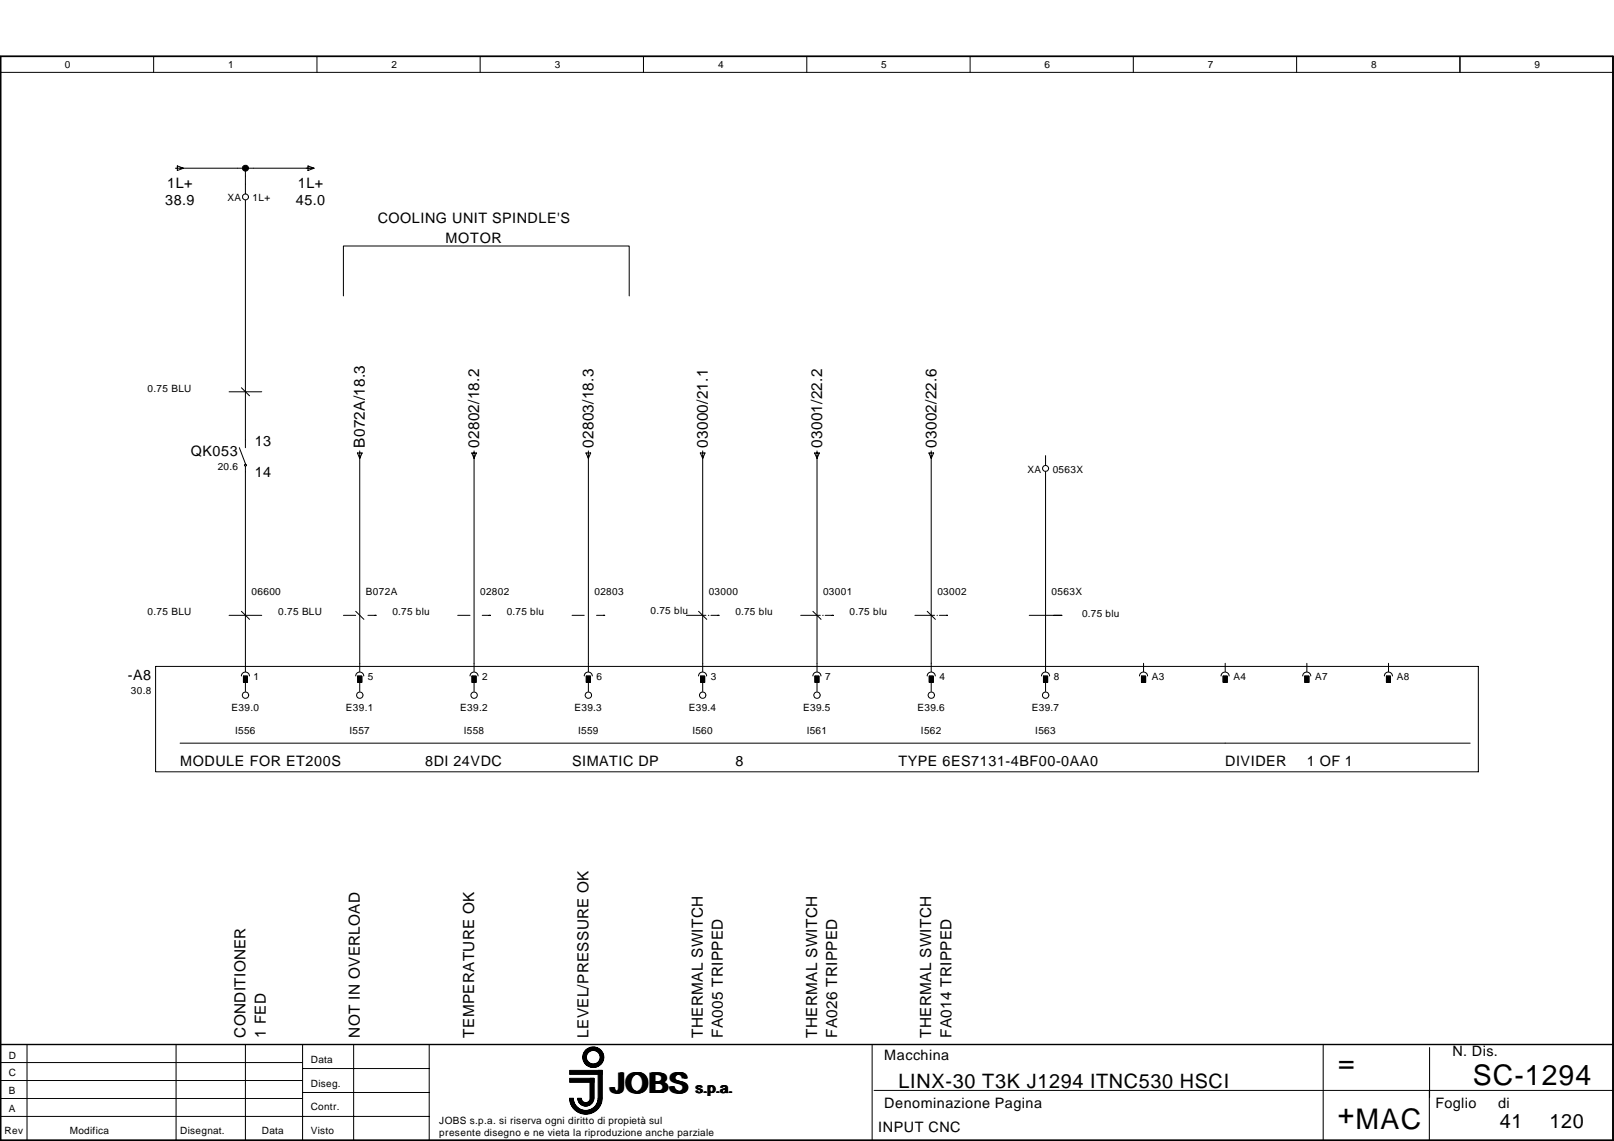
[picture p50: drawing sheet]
<svg xmlns="http://www.w3.org/2000/svg" width="297mm" height="210mm" viewBox="0 0 297 210" stroke-linecap="round" stroke-linejoin="round" font-family="sans-serif">
<defs><g id="words">
<g font-size="5.2">
<text x="246.3" y="197.2">=</text>
<text x="112.5" y="201">JOBS</text>
<text x="271.1" y="199.6">SC-1294</text>
<text x="246.2" y="206.7">+MAC</text>
</g>
<g font-size="3.6">
<text x="165.4" y="200.2">LINX-30 T3K J1294 ITNC530 HSCI</text>
<text x="276.1" y="207.6">41</text>
<text x="285.2" y="207.6">120</text>
</g>
<g font-size="2.8">
<text x="67.2" y="82.4" transform="rotate(-90 67.2 82.4)">B072A/18.3</text>
<text x="88.2" y="82.4" transform="rotate(-90 88.2 82.4)">02802/18.2</text>
<text x="109.2" y="82.4" transform="rotate(-90 109.2 82.4)">02803/18.3</text>
<text x="130.3" y="82.4" transform="rotate(-90 130.3 82.4)">03000/21.1</text>
<text x="151.3" y="82.4" transform="rotate(-90 151.3 82.4)">03001/22.2</text>
<text x="172.3" y="82.4" transform="rotate(-90 172.3 82.4)">03002/22.6</text>
<text x="45.2" y="190.9" transform="rotate(-90 45.2 190.9)">CONDITIONER</text>
<text x="48.9" y="190.9" transform="rotate(-90 48.9 190.9)">1 FED</text>
<text x="66.2" y="190.9" transform="rotate(-90 66.2 190.9)">NOT IN OVERLOAD</text>
<text x="87.2" y="190.9" transform="rotate(-90 87.2 190.9)">TEMPERATURE OK</text>
<text x="108.3" y="190.9" transform="rotate(-90 108.3 190.9)">LEVEL/PRESSURE OK</text>
<text x="129.3" y="190.9" transform="rotate(-90 129.3 190.9)">THERMAL SWITCH</text>
<text x="133.1" y="190.9" transform="rotate(-90 133.1 190.9)">FA005 TRIPPED</text>
<text x="150.4" y="190.9" transform="rotate(-90 150.4 190.9)">THERMAL SWITCH</text>
<text x="154.1" y="190.9" transform="rotate(-90 154.1 190.9)">FA026 TRIPPED</text>
<text x="171.4" y="190.9" transform="rotate(-90 171.4 190.9)">THERMAL SWITCH</text>
<text x="175.1" y="190.9" transform="rotate(-90 175.1 190.9)">FA014 TRIPPED</text>
</g>
<g font-size="2.6">
<text x="30.8" y="34.6">1L+</text>
<text x="54.8" y="34.6">1L+</text>
<text x="30.4" y="37.8">38.9</text>
<text x="54.5" y="37.8">45.0</text>
<text x="69.5" y="41.1">COOLING UNIT SPINDLE'S</text>
<text x="82" y="44.7">MOTOR</text>
<text x="35.1" y="83.8">QK053</text>
<text x="46.9" y="82">13</text>
<text x="46.9" y="87.7">14</text>
<text x="23.5" y="125.2">-A8</text>
<text x="33.1" y="141">MODULE FOR ET200S</text>
<text x="78.2" y="141">8DI 24VDC</text>
<text x="105.3" y="141">SIMATIC DP</text>
<text x="135.3" y="141">8</text>
<text x="165.4" y="141">TYPE 6ES7131-4BF00-0AA0</text>
<text x="225.5" y="141">DIVIDER</text>
<text x="240.5" y="141">1 OF 1</text>
<text x="162.7" y="195.1">Macchina</text>
<text x="267.3" y="194.3">N. Dis.</text>
<text x="128.1" y="201">s.p.a.</text>
<text x="162.7" y="203.9">Denominazione Pagina</text>
<text x="264.2" y="203.9">Foglio</text>
<text x="275.7" y="203.9">di</text>
<text x="161.6" y="208.3">INPUT CNC</text>
</g>
<g font-size="1.8">
<text x="12" y="12.6">0</text>
<text x="42" y="12.6">1</text>
<text x="72" y="12.6">2</text>
<text x="102.1" y="12.6">3</text>
<text x="132.2" y="12.6">4</text>
<text x="162.2" y="12.6">5</text>
<text x="192.3" y="12.6">6</text>
<text x="222.3" y="12.6">7</text>
<text x="252.4" y="12.6">8</text>
<text x="282.4" y="12.6">9</text>
<text x="41.8" y="37">XA</text>
<text x="46.5" y="37">1L+</text>
<text x="27.2" y="72.1">0.75 BLU</text>
<text x="40.1" y="86.4">20.6</text>
<text x="189.1" y="87">XA</text>
<text x="193.7" y="87">0563X</text>
<text x="27.2" y="113.2">0.75 BLU</text>
<text x="46.3" y="109.5">06600</text>
<text x="51.2" y="113.2">0.75 BLU</text>
<text x="67.3" y="109.5">B072A</text>
<text x="72.2" y="113.2">0.75 blu</text>
<text x="88.4" y="109.5">02802</text>
<text x="93.3" y="113.2">0.75 blu</text>
<text x="109.4" y="109.5">02803</text>
<text x="119.7" y="113">0.75 blu</text>
<text x="130.4" y="109.5">03000</text>
<text x="135.3" y="113.2">0.75 blu</text>
<text x="151.5" y="109.5">03001</text>
<text x="156.4" y="113.2">0.75 blu</text>
<text x="172.5" y="109.5">03002</text>
<text x="193.5" y="109.5">0563X</text>
<text x="199.1" y="113.5">0.75 blu</text>
<text x="46.7" y="125.2">1</text>
<text x="67.7" y="125.2">5</text>
<text x="88.7" y="125.2">2</text>
<text x="109.8" y="125.2">6</text>
<text x="130.8" y="125.2">3</text>
<text x="151.9" y="125.2">7</text>
<text x="172.9" y="125.2">4</text>
<text x="193.9" y="125.2">8</text>
<text x="212" y="125.2">A3</text>
<text x="227" y="125.2">A4</text>
<text x="242" y="125.2">A7</text>
<text x="257" y="125.2">A8</text>
<text x="24.1" y="127.7">30.8</text>
<text x="42.6" y="130.8">E39.0</text>
<text x="63.7" y="130.8">E39.1</text>
<text x="84.7" y="130.8">E39.2</text>
<text x="105.7" y="130.8">E39.3</text>
<text x="126.8" y="130.8">E39.4</text>
<text x="147.8" y="130.8">E39.5</text>
<text x="168.8" y="130.8">E39.6</text>
<text x="189.9" y="130.8">E39.7</text>
<text x="43.3" y="135.1">I556</text>
<text x="64.3" y="135.1">I557</text>
<text x="85.3" y="135.1">I558</text>
<text x="106.4" y="135.1">I559</text>
<text x="127.4" y="135.1">I560</text>
<text x="148.5" y="135.1">I561</text>
<text x="169.5" y="135.1">I562</text>
<text x="190.5" y="135.1">I563</text>
<text x="1.6" y="194.7">D</text>
<text x="57.2" y="195.5">Data</text>
<text x="1.6" y="201.3">B</text>
<text x="1.6" y="198">C</text>
<text x="57.2" y="199.9">Diseg.</text>
<text x=".8" y="208.7">Rev</text>
<text x="1.6" y="204.6">A</text>
<text x="12.9" y="208.7">Modifica</text>
<text x="33.1" y="208.7">Disegnat.</text>
<text x="48.2" y="208.7">Data</text>
<text x="57.2" y="204.3">Contr.</text>
<text x="57.2" y="208.7">Visto</text>
<text x="80.9" y="206.8">JOBS s.p.a. si riserva ogni diritto di propietà sul</text>
<text x="80.9" y="209">presente disegno e ne vieta la riproduzione anche parziale</text>
</g>
</g></defs>
<g fill="none" stroke="#000" stroke-width=".18">
<path d="M.1 10.4h296.8v199.4h-296.8zM.1 13.3h296.8M28.3 10.4v2.9M58.3 10.4v2.9M88.4 10.4v2.9M118.4 10.4v2.9M148.5 10.4v2.9M178.5 10.4v2.9M208.6 10.4v2.9M238.6 10.4v2.9M268.7 10.4v2.9M63.2 54.4v-9.1h52.6v9.1"/>
<path d="M42.2 72.1h6M42.2 113.2h6M63.2 113.2h2.3M67.7 113.2h1.5M84.2 113.2h2.3M88.7 113.2h1.6M105.3 113.2h2.2M109.8 113.2h1.5M126.3 113.2h3.6M130.4 113.2h.1M130.8 113.2h1.5M147.4 113.2h3.6"/>
<path d="M151.4 113.2h.1M151.9 113.2h1.5M168.4 113.2h3.6M172.4 113.2h.1M172.9 113.2h1.5M189.4 113.2h6M28.6 122.6h243.5v19.4h-243.5zM.1 198.8h55.6M.1 195.5h55.6M.1 192.2h296.8M5 192.2v17.6M32.4 192.2v17.6"/>
<path d="M45.2 192.2v17.6M55.7 192.2v17.6M55.7 196.6h23.3M65.1 192.2v17.6M79 192.2v17.6M160.5 192.2v17.6M243.5 192.2v17.6M263.1 192.7v9.2M.1 205.4h78.9M.1 202.1h55.6M55.7 201h23.3M105 202a2.85 2.85 0 0 0 2.8 2.8 2.85 2.85 0 0 0 2.9-2.8"/>
<path d="M105 202a2.77 2.77 0 0 0 2.8 2.7 2.77 2.77 0 0 0 2.8-2.7M105.1 202a2.69 2.69 0 0 0 2.7 2.7 2.69 2.69 0 0 0 2.7-2.7M105.2 202a2.63 2.63 0 0 0 2.6 2.6 2.63 2.63 0 0 0 2.6-2.6M105.3 202a2.54 2.54 0 0 0 2.5 2.5 2.54 2.54 0 0 0 2.5-2.5M105.3 202a2.47 2.47 0 0 0 2.5 2.4 2.47 2.47 0 0 0 2.5-2.4M105.4 202a2.39 2.39 0 0 0 2.4 2.4 2.39 2.39 0 0 0 2.4-2.4M106.3 202a1.49 1.49 0 0 0 1.5 1.5 1.49 1.49 0 0 0 1.5-1.5M106.4 202a1.42 1.42 0 0 0 1.4 1.4 1.42 1.42 0 0 0 1.4-1.4M106.5 202a1.34 1.34 0 0 0 1.3 1.3 1.34 1.34 0 0 0 1.4-1.3M106.5 202a1.27 1.27 0 0 0 1.3 1.3 1.27 1.27 0 0 0 1.3-1.3M106.6 202a1.19 1.19 0 0 0 1.2 1.2 1.19 1.19 0 0 0 1.2-1.2M106.7 202a1.12 1.12 0 0 0 1.1 1.1 1.12 1.12 0 0 0 1.1-1.1"/>
<path d="M106.8 202a1.04 1.04 0 0 0 1 1.1 1.04 1.04 0 0 0 1-1.1M106.8 202a.96 .96 0 0 0 1 1 .96 .96 0 0 0 1-1M106.9 202a.89 .89 0 0 0 .9 .9 .89 .89 0 0 0 .9-.9M107 202a.81 .81 0 0 0 .8 .8 .81 .81 0 0 0 .8-.8M110.1 202a2.3 2.3 0 0 1-2.3 2.3 2.3 2.3 0 0 1-2.3-2.3 2.32 2.32 0 0 0 2.3 2.3 2.32 2.32 0 0 0 2.3-2.3M110.7 202a2.94 2.94 0 0 1-2.9 2.9 2.94 2.94 0 0 1-3-2.9 3 3 0 0 0 3 3 3 3 0 0 0 3-3M160.9 200.6h136M263.1 200.6v9.2"/>
<circle cx="109.2" cy="194.5" r="1.33"/>
<circle cx="109.2" cy="194.5" r="1.48"/>
<circle cx="109.2" cy="194.5" r="1.55"/>
<circle cx="109.2" cy="194.5" r="1.85"/>
<circle cx="109.2" cy="194.5" r="1.25"/>
<circle cx="109.2" cy="194.5" r="1.78"/>
<circle cx="109.2" cy="194.5" r="1.4"/>
<circle cx="109.2" cy="194.5" r="1.63"/>
<circle cx="109.2" cy="194.5" r="1.69"/>
<circle cx="109.2" cy="194.5" r="1.92"/>
</g>
<path d="M.1 10.4h296.8v199.4h-296.8zM.1 192.2h296.8" fill="none" stroke="#000" stroke-width=".26"/>
<g fill="#000" stroke="#000" stroke-width=".18">
<path d="M104.8 196.9h6v.8h-6zM104.8 198.4h4.5v.7h-4.5zM108.6 198.4h.7v3.7h-.7zM110.1 196.9h.7v5.2h-.7z"/>
<circle cx="45.2" cy="30.9" r=".55"/>
</g>
<g fill="none" stroke="#000" stroke-width=".19">
<path d="M32.3 30.9h25.4M32.6 30.5l1.2 .4-1.2 .5zM45.2 30.9v4.7M45.2 36.8v45.6M56.7 30.5l1.1 .4-1.1 .5zM44.4 71.3l1.5 1.5M44 82.4l1.2 2.9M45 85.5l.3-.1v.3h-.2zM45.2 85.9v37.6M65.8 83.3h.9l-.5 1zM66.2 83v40.5M86.8 83.3h.9l-.5 1z"/>
<path d="M87.2 83v40.5M107.8 83.3h.9l-.4 1zM108.3 83v40.5M128.9 83.3h.8l-.4 1zM129.3 83v40.5M149.9 83.3h.9l-.4 1zM150.4 83v40.5M171 83.3h.8l-.4 1zM171.4 83v40.5M192.4 83.8v1.8M192.4 86.8v36.7M44.4 112.5l1.5 1.4"/>
<path d="M65.5 112.5l1.5 1.4M128.6 112.5l1.5 1.4M149.6 112.5l1.5 1.4M170.6 112.5l1.5 1.4M33.1 136.7h237.5M44.4 124.4a.74 .74 0 0 1 .8-.8 .74 .74 0 0 1 .7 .8M44.8 124.4h.7v1.1h-.7zM45.2 124.9v2.2M65.5 124.4a.74 .74 0 0 1 .7-.8 .74 .74 0 0 1 .7 .8M65.8 124.4h.8v1.1h-.8zM66.2 124.9v2.2M86.5 124.4a.74 .74 0 0 1 .7-.8 .74 .74 0 0 1 .8 .8"/>
<path d="M86.9 124.4h.7v1.1h-.7zM87.2 124.9v2.2M107.5 124.4a.74 .74 0 0 1 .8-.8 .74 .74 0 0 1 .7 .8M107.9 124.4h.8v1.1h-.8zM108.3 124.9v2.2M128.6 124.4a.74 .74 0 0 1 .7-.8 .74 .74 0 0 1 .7 .8M128.9 124.4h.8v1.1h-.8zM129.3 124.9v2.2M149.6 124.4a.74 .74 0 0 1 .7-.8 .74 .74 0 0 1 .8 .8M150 124.4h.7v1.1h-.7zM150.4 124.9v2.2M170.6 124.4a.74 .74 0 0 1 .8-.8 .74 .74 0 0 1 .7 .8"/>
<path d="M171 124.4h.8v1.1h-.8zM171.4 124.9v2.2M191.7 124.4a.74 .74 0 0 1 .7-.8 .74 .74 0 0 1 .8 .8M192 124.4h.8v1.1h-.8zM192.4 124.9h.1M192.4 124.9v2.2M209.7 124.4a.74 .74 0 0 1 .8-.8 .74 .74 0 0 1 .7 .8M210.1 124.4h.7v1.1h-.7zM210.5 122v1.5M224.7 124.4a.74 .74 0 0 1 .8-.8 .74 .74 0 0 1 .7 .8M225.1 124.4h.8v1.1h-.8zM225.5 122v1.5"/>
<path d="M239.8 124.4a.74 .74 0 0 1 .7-.8 .74 .74 0 0 1 .7 .8M240.1 124.4h.8v1.1h-.8zM240.5 122v1.5M254.8 124.4a.74 .74 0 0 1 .7-.8 .74 .74 0 0 1 .8 .8M255.2 124.4h.7v1.1h-.7zM255.5 122v1.5"/>
<circle cx="45.2" cy="36.2" r=".55"/>
<circle cx="192.4" cy="86.2" r=".56"/>
<circle cx="45.2" cy="127.9" r=".59"/>
<circle cx="66.2" cy="127.9" r=".59"/>
<circle cx="87.3" cy="127.9" r=".58"/>
<circle cx="108.3" cy="127.9" r=".58"/>
<circle cx="129.3" cy="127.9" r=".58"/>
<circle cx="150.4" cy="127.9" r=".59"/>
<circle cx="171.4" cy="127.9" r=".59"/>
<circle cx="192.4" cy="127.9" r=".59"/>
</g>
<path d="M44.8 124.4h.7v1.1h-.7zM65.8 124.4h.8v1.1h-.8zM86.9 124.4h.7v1.1h-.7zM107.9 124.4h.8v1.1h-.8zM128.9 124.4h.8v1.1h-.8zM150 124.4h.7v1.1h-.7zM171 124.4h.8v1.1h-.8zM192 124.4h.8v1.1h-.8zM210.1 124.4h.7v1.1h-.7zM225.1 124.4h.8v1.1h-.8zM240.1 124.4h.8v1.1h-.8zM255.2 124.4h.7v1.1h-.7z" fill="#000" stroke="#000" stroke-width=".19"/>
<use href="#words"/>
</svg>
